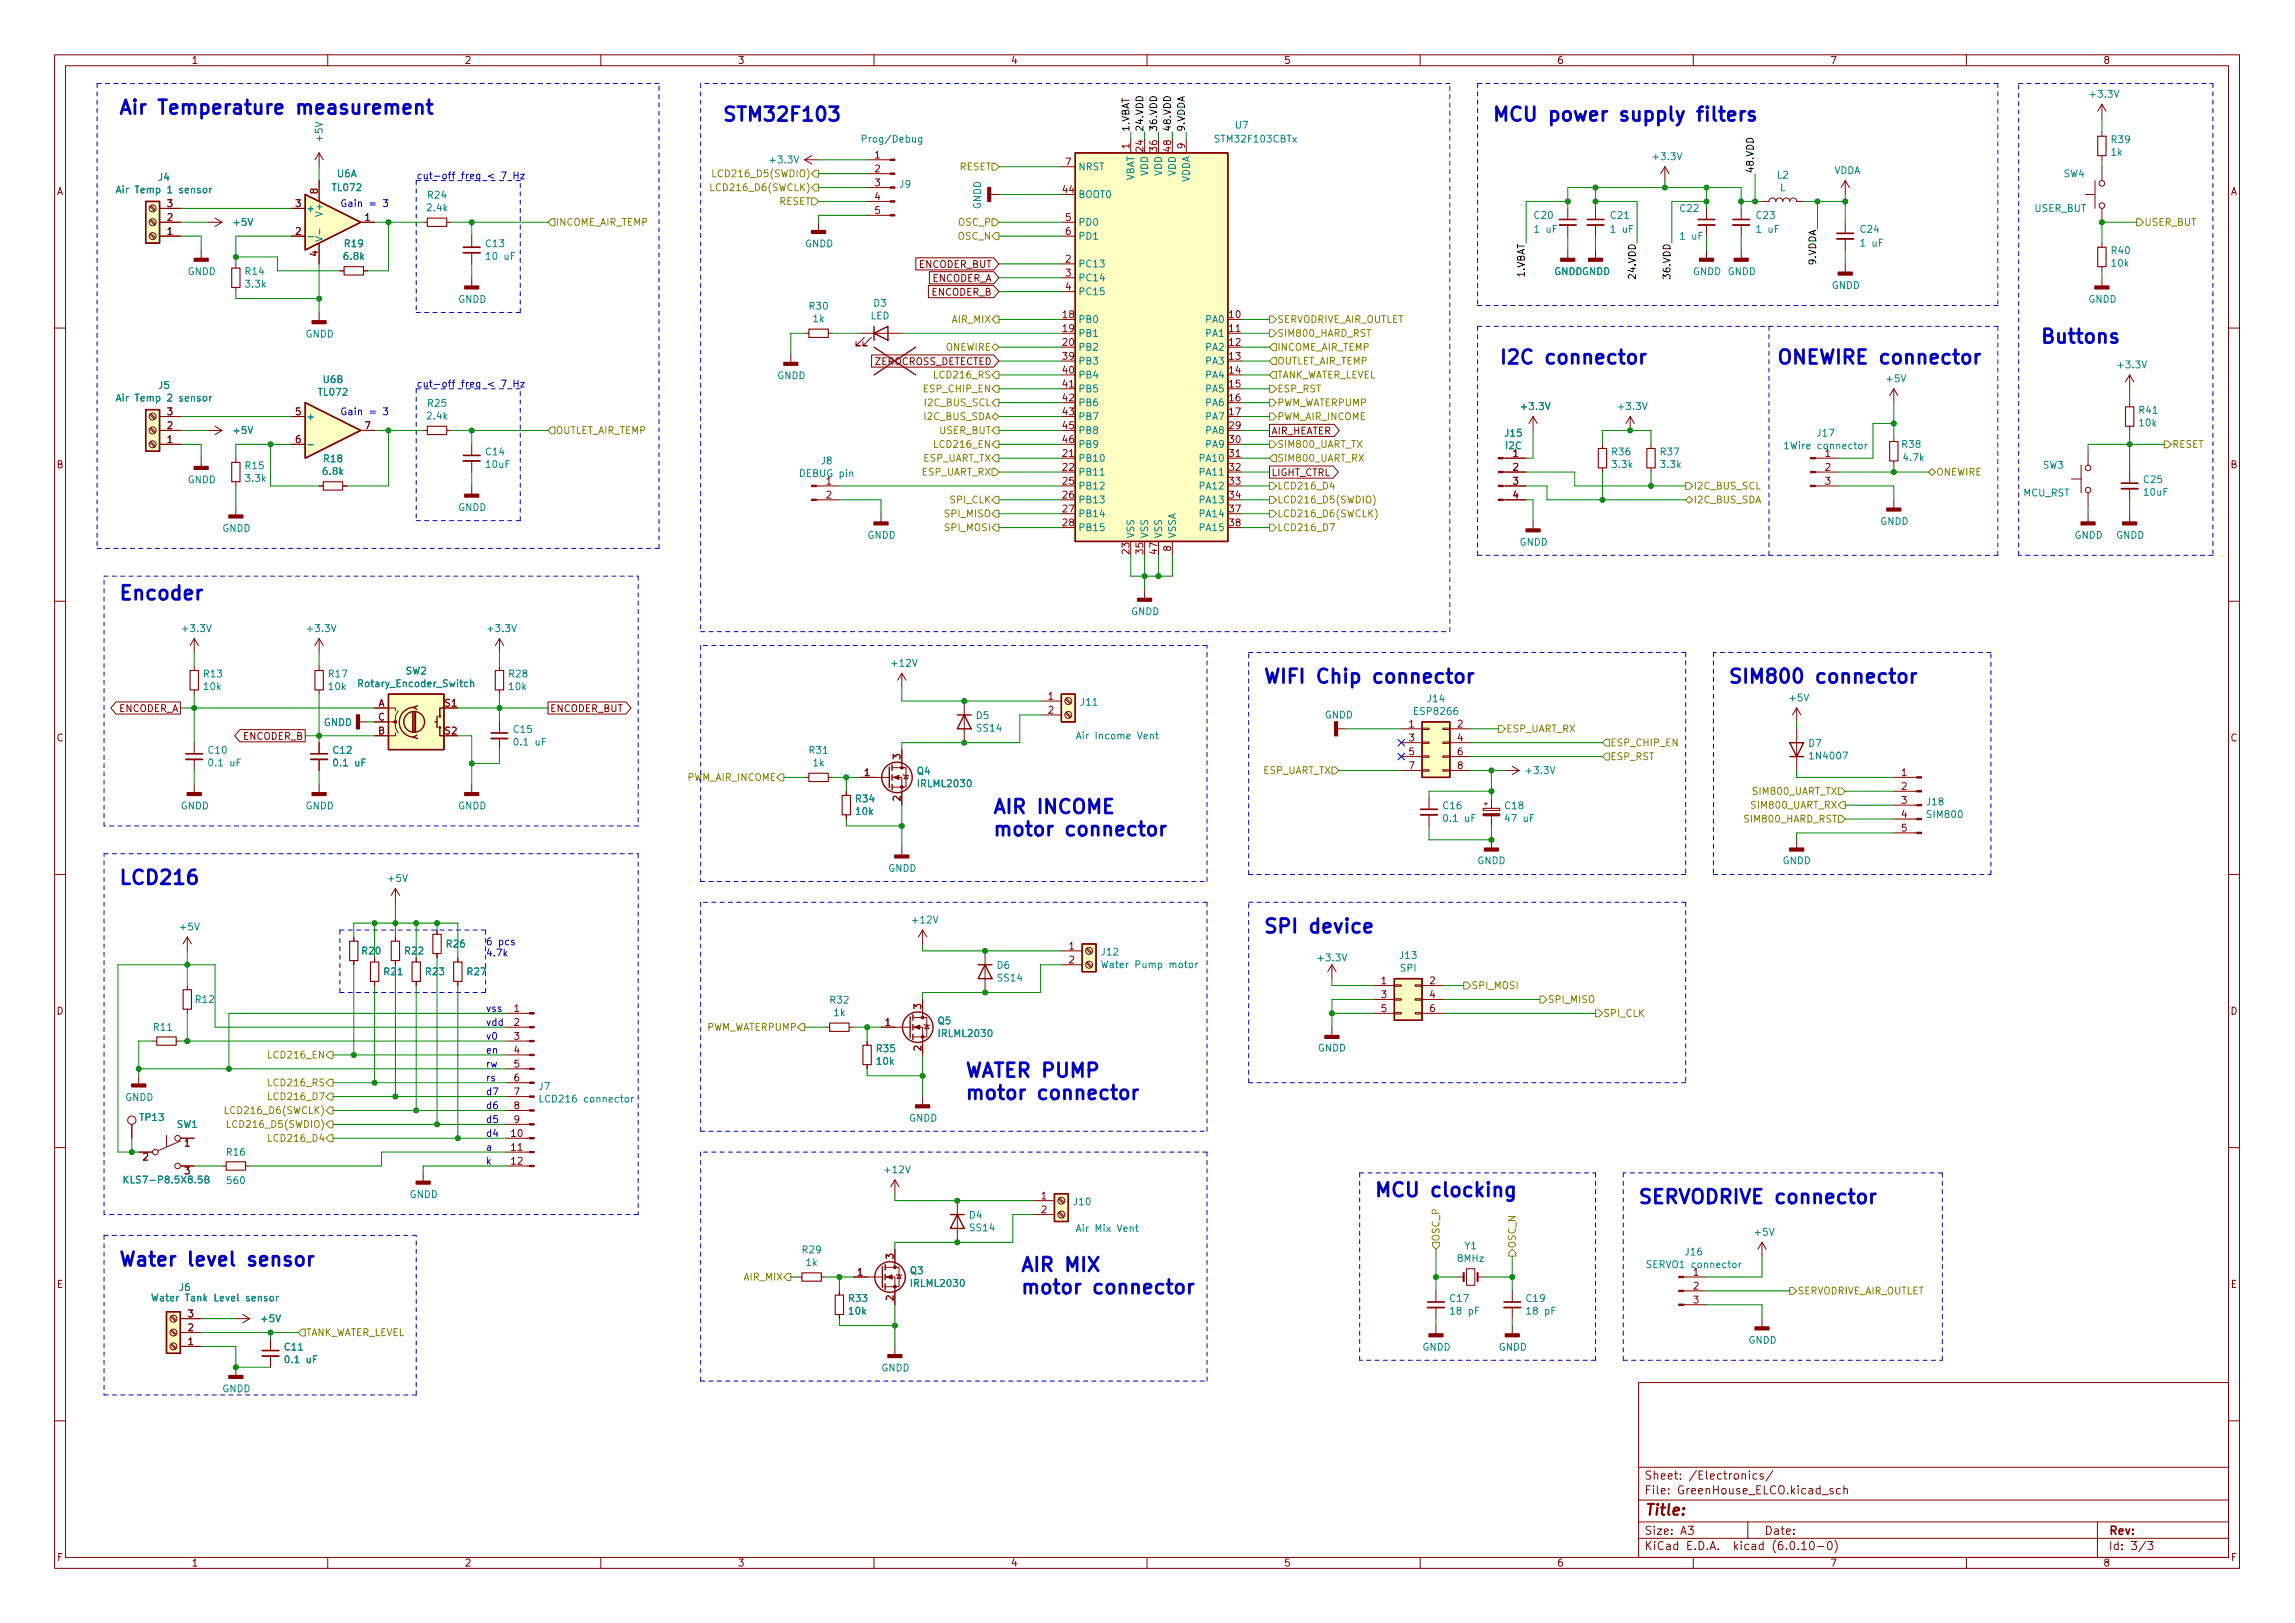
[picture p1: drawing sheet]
<svg xmlns="http://www.w3.org/2000/svg" width="420mm" height="297mm" viewBox="0 0 420 297" stroke-linecap="round" stroke-linejoin="round" font-family="sans-serif">
<defs><g id="words">
<g font-size="3.6" fill="#0000c2">
<text x="21.6" y="109.8">Encoder</text>
<text x="21.6" y="161.9">LCD216</text>
</g>
<g font-size="3.5" fill="#0000c2">
<text x="21.6" y="20.9">Air Temperature measurement</text>
<text x="132.1" y="22.2">STM32F103</text>
<text x="273" y="22.2">MCU power supply filters</text>
<text x="373.4" y="62.8">Buttons</text>
<text x="274.3" y="66.6">I2C connector</text>
<text x="325.1" y="66.6">ONEWIRE connector</text>
<text x="231.1" y="125.1">WIFI Chip connector</text>
<text x="316.2" y="125.1">SIM800 connector</text>
<text x="181.6" y="148.9">AIR INCOME</text>
<text x="181.6" y="153">motor connector</text>
<text x="231.1" y="170.8">SPI device</text>
<text x="176.5" y="197.2">WATER PUMP</text>
<text x="176.5" y="201.3">motor connector</text>
<text x="251.5" y="219">MCU clocking</text>
<text x="299.7" y="220.3">SERVODRIVE connector</text>
<text x="21.6" y="231.7">Water level sensor</text>
<text x="186.7" y="232.7">AIR MIX</text>
<text x="186.7" y="236.8">motor connector</text>
</g>
<text font-size="2.8" fill="#840000" x="301" y="277.3">Title:</text>
<g font-size="2.1" fill="#840000">
<text x="301" y="273.5">File: GreenHouse_ELCO.kicad_sch</text>
<text x="301" y="270.8">Sheet: /Electronics/</text>
<text x="301" y="280.9">Size: A3</text>
<text x="323" y="280.9">Date:</text>
<text x="386" y="280.9">Rev:</text>
<text x="301" y="283.7">KiCad E.D.A. kicad (6.0.10-0)</text>
<text x="386" y="283.7">Id: 3/3</text>
</g>
<g font-size="1.8" fill="#840000">
<text x="35" y="11.7">1</text>
<text x="85" y="11.7">2</text>
<text x="135" y="11.7">3</text>
<text x="185" y="11.7">4</text>
<text x="235" y="11.7">5</text>
<text x="285" y="11.7">6</text>
<text x="335" y="11.7">7</text>
<text x="385" y="11.7">8</text>
<text x="160.2" y="29">1</text>
<text x="206.8" y="27.2" transform="rotate(-90 206.8 27.2)">1</text>
<text x="209.3" y="27.7" transform="rotate(-90 209.3 27.7)">24</text>
<text x="211.8" y="27.7" transform="rotate(-90 211.8 27.7)">36</text>
<text x="214.4" y="27.7" transform="rotate(-90 214.4 27.7)">48</text>
<text x="216.9" y="27.2" transform="rotate(-90 216.9 27.2)">9</text>
<text x="10.3" y="35.7">A</text>
<text x="58.2" y="35.5" transform="rotate(-90 58.2 35.5)">8</text>
<text x="160.2" y="31.5">2</text>
<text x="160.2" y="34.1">3</text>
<text x="194.6" y="35.3">44</text>
<text x="195.1" y="30.3">7</text>
<text x="408.3" y="35.7">A</text>
<text x="30.6" y="40.4">2</text>
<text x="30.6" y="37.9">3</text>
<text x="54.1" y="37.9">3</text>
<text x="66.8" y="40.4">1</text>
<text x="160.2" y="36.6">4</text>
<text x="160.2" y="39.2">5</text>
<text x="195.1" y="40.4">5</text>
<text x="30.6" y="43">1</text>
<text x="54.1" y="43">2</text>
<text x="58.2" y="46.9" transform="rotate(-90 58.2 46.9)">4</text>
<text x="195.1" y="43">6</text>
<text x="168.1" y="49">ENCODER_BUT</text>
<text x="170.5" y="51.6">ENCODER_A</text>
<text x="195.1" y="48">2</text>
<text x="195.1" y="50.6">3</text>
<text x="195.1" y="53.1">4</text>
<text x="170.5" y="54.1">ENCODER_B</text>
<text x="194.6" y="58.2">18</text>
<text x="225.1" y="58.2">10</text>
<text x="194.6" y="60.7">19</text>
<text x="194.6" y="63.3">20</text>
<text x="194.6" y="65.8">39</text>
<text x="225.1" y="60.7">11</text>
<text x="225.1" y="63.3">12</text>
<text x="225.1" y="65.8">13</text>
<text x="159.9" y="66.8">ZEROCROSS_DETECTED</text>
<text x="194.6" y="68.4">40</text>
<text x="194.6" y="70.9">41</text>
<text x="225.1" y="68.4">14</text>
<text x="225.1" y="70.9">15</text>
<text x="30.6" y="76">3</text>
<text x="54.1" y="76">5</text>
<text x="194.6" y="73.4">42</text>
<text x="194.6" y="76">43</text>
<text x="225.1" y="73.4">16</text>
<text x="225.1" y="76">17</text>
<text x="30.6" y="81.1">1</text>
<text x="30.6" y="78.5">2</text>
<text x="54.1" y="81.1">6</text>
<text x="66.8" y="78.5">7</text>
<text x="194.6" y="83.6">21</text>
<text x="194.6" y="78.5">45</text>
<text x="194.6" y="81.1">46</text>
<text x="225.1" y="78.5">29</text>
<text x="225.1" y="81.1">30</text>
<text x="225.1" y="83.6">31</text>
<text x="232.7" y="79.5">AIR_HEATER</text>
<text x="277" y="83.6">1</text>
<text x="334.2" y="83.6">1</text>
<text x="10.3" y="85.7">B</text>
<text x="151.3" y="88.7">1</text>
<text x="194.6" y="86.1">22</text>
<text x="194.6" y="88.7">25</text>
<text x="225.1" y="86.1">32</text>
<text x="225.1" y="88.7">33</text>
<text x="232.7" y="87.1">LIGHT_CTRL</text>
<text x="277" y="86.1">2</text>
<text x="277" y="88.7">3</text>
<text x="334.2" y="86.1">2</text>
<text x="334.2" y="88.7">3</text>
<text x="408.3" y="85.7">B</text>
<text x="151.3" y="91.2">2</text>
<text x="194.6" y="91.2">26</text>
<text x="194.6" y="93.8">27</text>
<text x="225.1" y="91.2">34</text>
<text x="225.1" y="93.8">37</text>
<text x="277" y="91.2">4</text>
<text x="194.6" y="96.3">28</text>
<text x="206.8" y="101.4" transform="rotate(-90 206.8 101.4)">23</text>
<text x="209.3" y="101.4" transform="rotate(-90 209.3 101.4)">35</text>
<text x="211.8" y="101.4" transform="rotate(-90 211.8 101.4)">47</text>
<text x="214.4" y="100.9" transform="rotate(-90 214.4 100.9)">8</text>
<text x="225.1" y="96.3">38</text>
<text x="21.6" y="130.3">ENCODER_A</text>
<text x="69.2" y="129.3">A</text>
<text x="69.2" y="131.9">C</text>
<text x="81.5" y="129.3">S1</text>
<text x="100.6" y="130.3">ENCODER_BUT</text>
<text x="191.9" y="128.1">1</text>
<text x="191.9" y="130.6">2</text>
<text x="10.3" y="135.7">C</text>
<text x="44.5" y="135.4">ENCODER_B</text>
<text x="69.2" y="134.4">B</text>
<text x="81.5" y="134.4">S2</text>
<text x="258" y="133.1">1</text>
<text x="258" y="135.7">3</text>
<text x="266.8" y="133.1">2</text>
<text x="266.8" y="135.7">4</text>
<text x="408.3" y="135.7">C</text>
<text x="158.3" y="142">1</text>
<text x="164.8" y="139" transform="rotate(-90 164.8 139)">3</text>
<text x="258" y="138.2">5</text>
<text x="258" y="140.8">7</text>
<text x="266.8" y="138.2">6</text>
<text x="266.8" y="140.8">8</text>
<text x="348.1" y="142">1</text>
<text x="164.8" y="146.6" transform="rotate(-90 164.8 146.6)">2</text>
<text x="348.1" y="144.6">2</text>
<text x="348.1" y="147.1">3</text>
<text x="348.1" y="149.6">4</text>
<text x="348.1" y="152.2">5</text>
<text x="195.7" y="173.8">1</text>
<text x="195.7" y="176.3">2</text>
<text x="10.3" y="185.7">D</text>
<text x="94.1" y="185.2">1</text>
<text x="168.7" y="184.7" transform="rotate(-90 168.7 184.7)">3</text>
<text x="252.9" y="180.1">1</text>
<text x="252.9" y="182.7">3</text>
<text x="252.9" y="185.2">5</text>
<text x="261.8" y="180.1">2</text>
<text x="261.8" y="182.7">4</text>
<text x="261.8" y="185.2">6</text>
<text x="408.3" y="185.7">D</text>
<text x="94.1" y="187.7">2</text>
<text x="94.1" y="190.3">3</text>
<text x="162.1" y="187.7">1</text>
<text x="94.1" y="192.8">4</text>
<text x="94.1" y="195.4">5</text>
<text x="94.1" y="197.9">6</text>
<text x="168.7" y="192.3" transform="rotate(-90 168.7 192.3)">2</text>
<text x="94.1" y="200.4">7</text>
<text x="94.1" y="203">8</text>
<text x="33.8" y="209.8">1</text>
<text x="93.6" y="208.1">10</text>
<text x="94.1" y="205.5">9</text>
<text x="26.2" y="212.4">2</text>
<text x="33.8" y="214.9">3</text>
<text x="93.6" y="210.6">11</text>
<text x="93.6" y="213.1">12</text>
<text x="190.6" y="219.5">1</text>
<text x="190.6" y="222">2</text>
<text x="157" y="233.5">1</text>
<text x="163.6" y="230.4" transform="rotate(-90 163.6 230.4)">3</text>
<text x="310" y="233.5">1</text>
<text x="10.4" y="235.7">E</text>
<text x="163.6" y="238" transform="rotate(-90 163.6 238)">2</text>
<text x="310" y="236">2</text>
<text x="310" y="238.5">3</text>
<text x="408.4" y="235.7">E</text>
<text x="34.4" y="243.6">2</text>
<text x="34.4" y="241.1">3</text>
<text x="34.4" y="246.2">1</text>
<text x="10.4" y="285.7">F</text>
<text x="35" y="286.7">1</text>
<text x="85" y="286.7">2</text>
<text x="135" y="286.7">3</text>
<text x="185" y="286.7">4</text>
<text x="235" y="286.7">5</text>
<text x="285" y="286.7">6</text>
<text x="335" y="286.7">7</text>
<text x="385" y="286.7">8</text>
<text x="408.4" y="285.7">F</text>
</g>
<g font-size="1.8" fill="#008484">
<text x="382.9" y="17.9">+3.3V</text>
<text x="226.2" y="23.5">U7</text>
<text x="59.1" y="25.8" transform="rotate(-90 59.1 25.8)">+5V</text>
<text x="141.2" y="29.9">+3.3V</text>
<text x="158.3" y="26.1">Prog/Debug</text>
<text x="222.7" y="26.1">STM32F103CBTx</text>
<text x="302.8" y="29.3">+3.3V</text>
<text x="386.5" y="28.5">1k</text>
<text x="386.6" y="26.2">R39</text>
<text x="22.3" y="35.4">Air Temp 1 sensor</text>
<text x="29" y="33.1">J4</text>
<text x="60.9" y="35">TL072</text>
<text x="61.7" y="32.4">U6A</text>
<text x="164.7" y="34.4">J9</text>
<text x="197.4" y="31.2">NRST</text>
<text x="207.6" y="33.3" transform="rotate(-90 207.6 33.3)">VBAT</text>
<text x="210.2" y="32.2" transform="rotate(-90 210.2 32.2)">VDD</text>
<text x="212.7" y="32.2" transform="rotate(-90 212.7 32.2)">VDD</text>
<text x="215.3" y="32.2" transform="rotate(-90 215.3 32.2)">VDD</text>
<text x="217.8" y="33.5" transform="rotate(-90 217.8 33.5)">VDDA</text>
<text x="325.4" y="32.7">L2</text>
<text x="325.8" y="35">L</text>
<text x="335.7" y="31.8">VDDA</text>
<text x="377.8" y="32.4">SW4</text>
<text x="42.9" y="41.3">+5V</text>
<text x="56" y="38.8">+</text>
<text x="59.1" y="39.2" transform="rotate(-90 59.1 39.2)">V+</text>
<text x="78.3" y="38.6">2.4k</text>
<text x="78.4" y="36.3">R24</text>
<text x="179.6" y="38.3" transform="rotate(-90 179.6 38.3)">GNDD</text>
<text x="197.4" y="36.2">BOOT0</text>
<text x="197.4" y="41.3">PD0</text>
<text x="281" y="40">C20</text>
<text x="294.9" y="40">C21</text>
<text x="307.6" y="38.8">C22</text>
<text x="321.6" y="40">C23</text>
<text x="372.4" y="38.8">USER_BUT</text>
<text x="59.1" y="44.4" transform="rotate(-90 59.1 44.4)">V-</text>
<text x="63" y="47.5">6.8k</text>
<text x="63.1" y="45.2">R19</text>
<text x="89" y="45.2">C13</text>
<text x="89.3" y="47.5">10 uF</text>
<text x="147.4" y="45.2">GNDD</text>
<text x="197.4" y="43.9">PD1</text>
<text x="281.1" y="42.6">1 uF</text>
<text x="295.1" y="42.6">1 uF</text>
<text x="307.8" y="43.9">1 uF</text>
<text x="321.8" y="42.6">1 uF</text>
<text x="340.7" y="42.6">C24</text>
<text x="340.8" y="45.1">1 uF</text>
<text x="386.6" y="46.5">R40</text>
<text x="34.3" y="50.3">GNDD</text>
<text x="45" y="50.3">R14</text>
<text x="45.1" y="52.6">3.3k</text>
<text x="197.4" y="48.9">PC13</text>
<text x="197.4" y="51.5">PC14</text>
<text x="284.5" y="50.3">GNDDGNDD</text>
<text x="309.9" y="50.3">GNDD GNDD</text>
<text x="335.3" y="52.9">GNDD</text>
<text x="386.6" y="48.8">10k</text>
<text x="83.9" y="55.4">GNDD</text>
<text x="148.2" y="56.7">R30</text>
<text x="148.9" y="59">1k</text>
<text x="159.3" y="58.4">LED</text>
<text x="160" y="56.1">D3</text>
<text x="197.4" y="59.1">PB0</text>
<text x="197.4" y="54">PC15</text>
<text x="220.8" y="59.1">PA0</text>
<text x="382.3" y="55.4">GNDD</text>
<text x="55.9" y="61.8">GNDD</text>
<text x="197.4" y="61.6">PB1</text>
<text x="197.4" y="64.2">PB2</text>
<text x="220.8" y="61.6">PA1</text>
<text x="220.8" y="64.2">PA2</text>
<text x="29" y="71.2">J5</text>
<text x="59.2" y="70.1">U6B</text>
<text x="142.3" y="69.4">GNDD</text>
<text x="197.4" y="66.7">PB3</text>
<text x="197.4" y="69.3">PB4</text>
<text x="197.4" y="71.8">PB5</text>
<text x="220.8" y="66.7">PA3</text>
<text x="220.8" y="69.3">PA4</text>
<text x="220.8" y="71.8">PA5</text>
<text x="345.5" y="69.9">+5V</text>
<text x="387.9" y="67.4">+3.3V</text>
<text x="22.3" y="73.5">Air Temp 2 sensor</text>
<text x="56" y="76.9">+</text>
<text x="58.4" y="72.4">TL072</text>
<text x="78.3" y="76.7">2.4k</text>
<text x="78.4" y="74.4">R25</text>
<text x="197.4" y="74.3">PB6</text>
<text x="197.4" y="76.9">PB7</text>
<text x="220.8" y="74.3">PA6</text>
<text x="220.8" y="76.9">PA7</text>
<text x="278.7" y="75">+3.3V</text>
<text x="296.5" y="75">+3.3V</text>
<text x="391.7" y="75.7">R41</text>
<text x="42.9" y="79.4">+5V</text>
<text x="89" y="83.3">C14</text>
<text x="197.4" y="79.4">PB8</text>
<text x="197.4" y="82">PB9</text>
<text x="220.8" y="79.4">PA8</text>
<text x="220.8" y="82">PA9</text>
<text x="275.6" y="79.9">J15</text>
<text x="275.7" y="82.2">I2C</text>
<text x="295.2" y="83.3">R36</text>
<text x="304.1" y="83.3">R37</text>
<text x="327.3" y="82.2">1Wire connector</text>
<text x="332.7" y="79.9">J17</text>
<text x="348.3" y="82">R38</text>
<text x="391.7" y="78">10k</text>
<text x="34.3" y="88.4">GNDD</text>
<text x="45" y="85.9">R15</text>
<text x="45.1" y="88.2">3.3k</text>
<text x="59.2" y="86.9">6.8k</text>
<text x="59.3" y="84.6">R18</text>
<text x="89" y="85.6">10uF</text>
<text x="146.6" y="87.3">DEBUG pin</text>
<text x="150.3" y="85">J8</text>
<text x="197.4" y="84.5">PB10</text>
<text x="197.4" y="87">PB11</text>
<text x="197.4" y="89.6">PB12</text>
<text x="219.9" y="84.5">PA10</text>
<text x="219.9" y="87">PA11</text>
<text x="219.9" y="89.6">PA12</text>
<text x="295.3" y="85.6">3.3k</text>
<text x="304.1" y="85.6">3.3k</text>
<text x="348.6" y="84.4">4.7k</text>
<text x="374" y="85.8">SW3</text>
<text x="392.5" y="88.4">C25</text>
<text x="83.9" y="93.5">GNDD</text>
<text x="197.4" y="92.1">PB13</text>
<text x="197.4" y="94.7">PB14</text>
<text x="219.9" y="92.1">PA13</text>
<text x="219.9" y="94.7">PA14</text>
<text x="370.4" y="90.8">MCU_RST</text>
<text x="392.6" y="90.7">10uF</text>
<text x="40.7" y="97.3">GNDD</text>
<text x="158.8" y="98.6">GNDD</text>
<text x="197.4" y="97.2">PB15</text>
<text x="207.6" y="98.6" transform="rotate(-90 207.6 98.6)">VSS</text>
<text x="210.2" y="98.6" transform="rotate(-90 210.2 98.6)">VSS</text>
<text x="212.7" y="98.6" transform="rotate(-90 212.7 98.6)">VSS</text>
<text x="215.3" y="98.6" transform="rotate(-90 215.3 98.6)">VSSA</text>
<text x="219.9" y="97.2">PA15</text>
<text x="278.2" y="99.9">GNDD</text>
<text x="344.2" y="96">GNDD</text>
<text x="379.8" y="98.6">GNDD</text>
<text x="387.4" y="98.6">GNDD</text>
<text x="207" y="112.6">GNDD</text>
<text x="33.6" y="115.7">+3.3V</text>
<text x="56.5" y="115.7">+3.3V</text>
<text x="89.5" y="115.7">+3.3V</text>
<text x="37.4" y="124">R13</text>
<text x="60.2" y="124">R17</text>
<text x="66" y="125.7">Rotary_Encoder_Switch</text>
<text x="74.3" y="123.4">SW2</text>
<text x="93.2" y="124">R28</text>
<text x="163.4" y="122">+12V</text>
<text x="37.4" y="126.3">10k</text>
<text x="60.2" y="126.3">10k</text>
<text x="93.3" y="126.3">10k</text>
<text x="178.8" y="131.6">D5</text>
<text x="197.9" y="129.1">J11</text>
<text x="242.5" y="131.5">GNDD</text>
<text x="259.2" y="130.8">ESP8266</text>
<text x="261.4" y="128.5">J14</text>
<text x="327.7" y="128.4">+5V</text>
<text x="38.2" y="137.9">C10</text>
<text x="59.3" y="132.9">GNDD</text>
<text x="61.1" y="137.9">C12</text>
<text x="94.1" y="134.1">C15</text>
<text x="94.4" y="136.4">0.1 uF</text>
<text x="148.2" y="137.9">R31</text>
<text x="178.9" y="133.9">SS14</text>
<text x="197.8" y="135.3">Air Income Vent</text>
<text x="331.1" y="136.7">D7</text>
<text x="38.5" y="140.2">0.1 uF</text>
<text x="61.4" y="140.2">0.1 uF</text>
<text x="148.9" y="140.2">1k</text>
<text x="167.9" y="141.7">Q4</text>
<text x="279.6" y="141.6">+3.3V</text>
<text x="331.6" y="139">1N4007</text>
<text x="33.1" y="148.1">GNDD</text>
<text x="55.9" y="148.1">GNDD</text>
<text x="83.9" y="148.1">GNDD</text>
<text x="156.7" y="146.8">R34</text>
<text x="156.8" y="149.1">10k</text>
<text x="168.3" y="144.1">IRLML2030</text>
<text x="264.3" y="148.1">C16</text>
<text x="275.6" y="148.1">C18</text>
<text x="352.8" y="147.4">J18</text>
<text x="353" y="149.7">SIM800</text>
<text x="264.6" y="150.4">0.1 uF</text>
<text x="275.9" y="150.4">47 uF</text>
<text x="71.2" y="161.4">+5V</text>
<text x="162.6" y="159.5">GNDD</text>
<text x="270.4" y="158.2">GNDD</text>
<text x="326.3" y="158.2">GNDD</text>
<text x="33.1" y="170.3">+5V</text>
<text x="81.8" y="173.4">R26</text>
<text x="167.2" y="169">+12V</text>
<text x="66.3" y="174.7">R20</text>
<text x="70.4" y="178.5">R21</text>
<text x="74.2" y="174.7">R22</text>
<text x="78" y="178.5">R23</text>
<text x="85.6" y="178.5">R27</text>
<text x="182.6" y="177.3">D6</text>
<text x="182.7" y="179.6">SS14</text>
<text x="201.7" y="174.9">J12</text>
<text x="202.5" y="177.2">Water Pump motor</text>
<text x="241.5" y="175.9">+3.3V</text>
<text x="256.3" y="175.5">J13</text>
<text x="256.4" y="177.8">SPI</text>
<text x="35.9" y="183.6">R12</text>
<text x="152" y="183.7">R32</text>
<text x="152.7" y="186">1k</text>
<text x="28.2" y="188.6">R11</text>
<text x="171.7" y="187.5">Q5</text>
<text x="172.1" y="189.8">IRLML2030</text>
<text x="160.6" y="192.5">R35</text>
<text x="160.6" y="194.9">10k</text>
<text x="241.2" y="192.4">GNDD</text>
<text x="22.9" y="201.5">GNDD</text>
<text x="98.7" y="199.5">J7</text>
<text x="99.5" y="201.8">LCD216 connector</text>
<text x="25.7" y="205.1">TP13</text>
<text x="32.4" y="206.4">SW1</text>
<text x="166.4" y="205.3">GNDD</text>
<text x="41.6" y="211.5">R16</text>
<text x="162.1" y="214.7">+12V</text>
<text x="23.6" y="216.6">KLS7-P8.5X8.5B</text>
<text x="41.7" y="216.7">560</text>
<text x="75" y="219.2">GNDD</text>
<text x="196.6" y="220.6">J10</text>
<text x="177.5" y="223">D4</text>
<text x="177.6" y="225.3">SS14</text>
<text x="197.6" y="225.5">Air Mix Vent</text>
<text x="321.4" y="226.1">+5V</text>
<text x="147" y="229.4">R29</text>
<text x="147.6" y="231.7">1k</text>
<text x="166.6" y="233.2">Q3</text>
<text x="266.9" y="230.9">8MHz</text>
<text x="268.2" y="228.6">Y1</text>
<text x="302" y="232.1">SERVO1 connector</text>
<text x="308.6" y="229.8">J16</text>
<text x="28.9" y="238.2">Water Tank Level sensor</text>
<text x="32.8" y="236.3">J6</text>
<text x="155.5" y="238.3">R33</text>
<text x="167" y="235.5">IRLML2030</text>
<text x="265.5" y="238.3">C17</text>
<text x="279.5" y="238.3">C19</text>
<text x="47.9" y="242">+5V</text>
<text x="155.5" y="240.6">10k</text>
<text x="265.8" y="240.6">18 pF</text>
<text x="279.8" y="240.6">18 pF</text>
<text x="320.1" y="245.9">GNDD</text>
<text x="52.2" y="247.2">C11</text>
<text x="52.5" y="249.5">0.1 uF</text>
<text x="161.3" y="251">GNDD</text>
<text x="260.4" y="247.2">GNDD</text>
<text x="274.4" y="247.2">GNDD</text>
<text x="40.7" y="254.8">GNDD</text>
</g>
<g font-size="1.8">
<text x="206.7" y="24.2" transform="rotate(-90 206.7 24.2)">1.VBAT</text>
<text x="209.3" y="24.2" transform="rotate(-90 209.3 24.2)">24.VDD</text>
<text x="211.8" y="24.2" transform="rotate(-90 211.8 24.2)">36.VDD</text>
<text x="214.4" y="24.2" transform="rotate(-90 214.4 24.2)">48.VDD</text>
<text x="216.9" y="24.2" transform="rotate(-90 216.9 24.2)">9.VDDA</text>
<text x="321" y="31.8" transform="rotate(-90 321 31.8)">48.VDD</text>
<text x="279.1" y="50.8" transform="rotate(-90 279.1 50.8)">1.VBAT</text>
<text x="299.5" y="50.7" transform="rotate(-90 299.5 50.7)">24.VDD</text>
<text x="305.8" y="50.7" transform="rotate(-90 305.8 50.7)">36.VDD</text>
<text x="332.5" y="48.4" transform="rotate(-90 332.5 48.4)">9.VDDA</text>
</g>
<g font-size="1.8" fill="#0000c2">
<text x="76.2" y="32.8">cut-off freq &lt; 7 Hz</text>
<text x="62.2" y="37.9">Gain = 3</text>
<text x="76.2" y="70.9">cut-off freq &lt; 7 Hz</text>
<text x="62.2" y="76">Gain = 3</text>
<text x="88.9" y="173">6 pcs</text>
<text x="88.9" y="175">4.7k</text>
<text x="88.9" y="185.2">vss</text>
<text x="88.9" y="190.3">v0</text>
<text x="88.9" y="187.7">vdd</text>
<text x="88.9" y="197.9">rs</text>
<text x="88.9" y="195.4">rw</text>
<text x="88.9" y="192.8">en</text>
<text x="88.9" y="203">d6</text>
<text x="88.9" y="200.4">d7</text>
<text x="88.9" y="205.5">d5</text>
<text x="88.9" y="208.1">d4</text>
<text x="88.9" y="213.1">k</text>
<text x="88.9" y="210.6">a</text>
</g>
<g font-size="1.8" fill="#848400">
<text x="131" y="35">LCD216_D6(SWCLK)</text>
<text x="131.5" y="32.4">LCD216_D5(SWDIO)</text>
<text x="175.6" y="31.2">RESET</text>
<text x="101.7" y="41.3">INCOME_AIR_TEMP</text>
<text x="142.6" y="37.5">RESET</text>
<text x="175.5" y="41.3">OSC_P</text>
<text x="392.5" y="41.3">USER_BUT</text>
<text x="175.4" y="43.9">OSC_N</text>
<text x="174.3" y="59.1">AIR_MIX</text>
<text x="233.8" y="59.1">SERVODRIVE_AIR_OUTLET</text>
<text x="173.1" y="64.2">ONEWIRE</text>
<text x="233.8" y="64.2">INCOME_AIR_TEMP</text>
<text x="233.8" y="61.6">SIM800_HARD_RST</text>
<text x="169.3" y="71.8">ESP_CHIP_EN</text>
<text x="171.5" y="69.3">LCD216_RS</text>
<text x="233.8" y="71.8">ESP_RST</text>
<text x="233.8" y="66.7">OUTLET_AIR_TEMP</text>
<text x="233.8" y="69.3">TANK_WATER_LEVEL</text>
<text x="169.3" y="76.9">I2C_BUS_SDA</text>
<text x="169.5" y="74.3">I2C_BUS_SCL</text>
<text x="233.8" y="76.9">PWM_AIR_INCOME</text>
<text x="233.8" y="74.3">PWM_WATERPUMP</text>
<text x="101.7" y="79.4">OUTLET_AIR_TEMP</text>
<text x="171.5" y="82">LCD216_EN</text>
<text x="172" y="79.4">USER_BUT</text>
<text x="233.8" y="82">SIM800_UART_TX</text>
<text x="397.6" y="82">RESET</text>
<text x="168.6" y="87">ESP_UART_RX</text>
<text x="168.8" y="84.5">ESP_UART_TX</text>
<text x="233.8" y="84.5">SIM800_UART_RX</text>
<text x="233.8" y="89.6">LCD216_D4</text>
<text x="310" y="89.6">I2C_BUS_SCL</text>
<text x="354.4" y="87">ONEWIRE</text>
<text x="173.2" y="94.7">SPI_MISO</text>
<text x="174" y="92.1">SPI_CLK</text>
<text x="233.8" y="92.1">LCD216_D5(SWDIO)</text>
<text x="233.8" y="94.7">LCD216_D6(SWCLK)</text>
<text x="310" y="92.1">I2C_BUS_SDA</text>
<text x="173.2" y="97.2">SPI_MOSI</text>
<text x="233.8" y="97.2">LCD216_D7</text>
<text x="275.7" y="134">ESP_UART_RX</text>
<text x="294.7" y="136.6">ESP_CHIP_EN</text>
<text x="125.7" y="142.9">PWM_AIR_INCOME</text>
<text x="231.1" y="141.6">ESP_UART_TX</text>
<text x="294.7" y="139.1">ESP_RST</text>
<text x="321" y="148">SIM800_UART_RX</text>
<text x="321.2" y="145.5">SIM800_UART_TX</text>
<text x="319.7" y="150.5">SIM800_HARD_RST</text>
<text x="269.3" y="181">SPI_MOSI</text>
<text x="283.3" y="183.6">SPI_MISO</text>
<text x="129" y="188.6">PWM_WATERPUMP</text>
<text x="293.5" y="186.1">SPI_CLK</text>
<text x="49.6" y="193.7">LCD216_EN</text>
<text x="42.1" y="203.9">LCD216_D6(SWCLK)</text>
<text x="49.6" y="198.8">LCD216_RS</text>
<text x="49.8" y="201.3">LCD216_D7</text>
<text x="42.6" y="206.4">LCD216_D5(SWDIO)</text>
<text x="49.8" y="209">LCD216_D4</text>
<text x="263.5" y="227.3" transform="rotate(-90 263.5 227.3)">OSC_P</text>
<text x="277.5" y="228.5" transform="rotate(-90 277.5 228.5)">OSC_N</text>
<text x="136.2" y="234.4">AIR_MIX</text>
<text x="329" y="236.9">SERVODRIVE_AIR_OUTLET</text>
<text x="56" y="244.5">TANK_WATER_LEVEL</text>
</g>
</g></defs>
<g fill="none" stroke="#840000" stroke-width=".18">
<path d="M10 10h400v277h-400zM12 12h396v273h-396zM60 10v2M110 10v2M160 10v2M210 10v2M260 10v2M310 10v2M360 10v2M384.8 19.1v2.5M384.8 19.1l-.8 1.3M384.8 19.1l.8 1.3"/>
<path d="M27.4 37.8l.9 .8M27.6 37.6l.9 .9M29.2 38.1h3.8M39.4 39.9l1.2 .8M53.3 38.1h2.6M58.4 28l-.7 1.2M58.4 28v2.5M58.4 33.1v3.8M58.4 28l.8 1.2M147.3 29.2h2.6M147.3 29.2l1.3 .8M148.6 28.5l-1.3 .7"/>
<path d="M158.7 39.4h4.3M158.7 36.9h4.3M158.7 34.3h4.3M158.7 31.8h4.3M158.7 29.2h4.3M181.4 35.6h1.5M194.3 30.5h2.5M207 25.4v2.6M217.2 25.4v2.6M287 38.1v2.1M292.1 38.1v2.1M304.8 30.5l-.8 1.3"/>
<path d="M304.8 30.5v2.6M304.8 30.5l.8 1.3M312.4 38.1v2.1M318.8 38.1v2.1M322.6 36.9h1.2a.63 .63 0 0 1 .7-.7 .63 .63 0 0 1 .6 .7 .63 .63 0 0 1 .7-.7 .63 .63 0 0 1 .6 .7 .63 .63 0 0 1 .6-.7 .63 .63 0 0 1 .7 .7 .63 .63 0 0 1 .6-.7 .63 .63 0 0 1 .6 .7h1.3M337.8 33.1v2.5M337.8 33.1l-.7 1.2M337.8 33.1l.8 1.2M381.8 35.6h1.7M383.5 33.1v5M384.8 24.2v.7M384.8 28.5v.7"/>
<path d="M384.8 30.5v2.6M384.8 38.1v2.6M27.4 40.3l.9 .9M27.4 42.9l.9 .8M27.6 40.2l.9 .8M27.6 42.7l.9 .8M29.2 40.7h3.8M29.2 43.2h3.8M36.8 45.8v1.5M38.1 40.7h2.5M40.6 40.7l-1.2 .7M43.2 48.3v.8"/>
<path d="M43.2 52.6v.8M53.3 43.2h2.6M58.4 44.5v3.8M58.4 57.2v1.5M62.2 49.6h.8M66 40.7h2.6M66.5 49.6h.8M77.5 40.7h.7M81.8 40.7h.7M86.4 43.2v2M86.4 46.3v2M86.4 50.8v1.6"/>
<path d="M149.9 40.7v1.5M167.7 47.2h14.2l1 1.1-1 1.1h-14.2zM170 52.3h11.9l1 1.1-1 1.1h-11.9zM170.1 49.7h11.8l1 1.1-1 1.1h-11.8zM194.3 48.3h2.5M194.3 50.8h2.5M194.3 53.4h2.5M194.3 40.7h2.5M194.3 43.2h2.5M287 41.2v2M287 45.8v1.5M292.1 41.2v2"/>
<path d="M292.1 45.8v1.5M312.4 41.2v2M312.4 45.8v1.5M318.8 41.2v2M318.8 45.8v1.5M337.8 40.7v2M337.8 43.7v2.1M337.8 48.3v1.5M384.8 44.5v.7M384.8 48.8v.8M384.8 50.8v1.6M10 60h2"/>
<path d="M27.4 75.9l.9 .8M27.4 78.4l.9 .9M27.6 75.7l.9 .9M27.6 78.3l.9 .8M29.2 78.8h3.8M29.2 76.2h3.8M38.1 78.8h2.5M39.4 78l1.2 .8M40.6 78.8l-1.2 .7M53.3 76.2h2.6M66 78.8h2.6M77.5 78.8h.7"/>
<path d="M81.8 78.8h.7M144.8 64.8v1.5M147.3 61h.8M151.6 61h.8M157.5 61h7.6M158.2 61.8l-1.5 1.5h.8h-.8v-.8M159.5 61.8l-1.5 1.5h.7h-.7v-.8M159.6 65h22.3l1 1.1-1 1.1h-22.3zM194.3 71.2h2.5M224.8 61h2.5M232.4 77.7h11.8l1 1.1-1 1.1h-11.8zM280.7 76.2l-.8 1.3"/>
<path d="M280.7 76.2v2.6M280.7 76.2l.7 1.3M298.4 76.2l-.7 1.3M298.4 76.2v2.6M298.4 76.2l.8 1.3M346.7 71.2v2.5M346.7 71.2l-.8 1.2M346.7 71.2l.8 1.2M389.9 68.6l-.8 1.3M389.9 68.6v2.6M389.9 73.7v.8M389.9 78v.8"/>
<path d="M389.9 68.6l.8 1.3M408 60h2M27.4 81l.9 .8M27.6 80.8l.9 .8M29.2 81.3h3.8M36.8 83.9v1.5M43.2 83.9v.7M43.2 88.2v.7M43.2 92.7v1.6M53.3 81.3h2.6M58.4 88.9h.8M62.7 88.9h.8"/>
<path d="M86.4 81.3v2M86.4 84.4v2M86.4 88.9v1.6M149.5 88.9h4.2M149.5 91.5h4.2M161.3 94v1.5M194.3 83.9h2.5M214.6 99.1v2.5M224.8 83.9h2.5M232.4 85.3h11.7l.9 1.1-.9 1.1h-11.7zM275.2 88.9h4.2M275.2 86.4h4.2"/>
<path d="M275.2 83.9h4.2M275.2 91.5h4.2M280.7 95.3v1.5M293.4 81.3v.8M293.4 85.6v.8M302.3 81.3v.8M302.3 85.6v.8M332.3 88.9h4.2M332.3 86.4h4.2M332.3 83.9h4.2M346.7 80v.8M346.7 84.4v.7"/>
<path d="M346.7 91.5v1.5M379.2 87.7h1.8M381 85.1v5.1M382.3 82.6v2.5M382.3 90.2v2.5M382.3 94v1.5M389.9 86.4v2M389.9 89.4v2.1M389.9 94v1.5M10 110h2M35.6 116.9v2.5M35.6 116.9l-.8 1.2"/>
<path d="M35.6 116.9l.7 1.2M58.4 116.9v2.5M58.4 116.9l-.7 1.2M58.4 116.9l.8 1.2M91.4 116.9v2.5M91.4 116.9l-.7 1.2M91.4 116.9l.8 1.2M209.5 108v1.5M408 110h2M21.2 128.5h11.8v2.2h-11.8l-.9-1.1zM35.6 122v.7M35.6 126.3v.7"/>
<path d="M35.6 135.9v2.1M35.6 139v2M43.9 133.5h12v2.3h-12l-.9-1.1zM58.4 122v.7M58.4 126.3v.7M58.4 135.9v2.1M58.4 139v2M65.8 132.1h1.5M68.6 129.6h3.8v.5M68.6 132.1h3.8v1l.5 1M72.4 134.1v.6h-3.8M72.9 130.1l-.5 1v1h-.5"/>
<path d="M91.4 122v.7M91.4 126.3v.7M91.4 132.1v2M91.4 135.2v2M100.3 128.5h14.3l.9 1.1-.9 1.1h-14.3zM165.1 123.2l-.8 1.3M165.1 123.2v2.6M165.1 137.2v3.3M165.1 123.2l.8 1.3M176.5 128.3v7.6M190.5 128.3h3.8M190.5 130.8h3.8"/>
<path d="M195 130.5l.9 .9M195 128l.9 .8M195.2 130.3l.9 .9M195.2 127.8l.9 .8M244.9 133.4h1.5M256.5 133.4h3.8M256.5 135.9h3.8M256.5 138.5h3.8M260.3 138.3h1.3v.3h-1.3zM260.3 135.8h1.3v.3h-1.3zM260.3 133.3h1.3v.2h-1.3zM264.2 138.3h1.2v.3h-1.2z"/>
<path d="M264.2 135.8h1.2v.3h-1.2zM264.2 133.3h1.2v.2h-1.2zM265.4 133.4h3.8M265.4 135.9h3.8M265.4 138.5h3.8M328.9 129.6v2.5M328.9 133.4v7.6M328.9 129.6l-.7 1.2M328.9 129.6l.8 1.2M35.6 143.5v1.6M58.4 143.5v1.6M86.4 143.5v1.6"/>
<path d="M147.3 142.3h.8M151.6 142.3h.8M154.9 144.8v.8M154.9 149.1v.8M157.5 142.3h5.3M163.3 142.3h1.8v5.1M163.3 140.5h2.6v3.6h-2.6M165.1 155v1.5M165.4 141.8l.1 .1h.7l.2 .1M165.9 141.9l.3 .6h-.7zM256.5 141h3.8M260.3 140.9h1.3v.2h-1.3z"/>
<path d="M261.6 146.1v2M261.6 149.1v2.1M264.2 140.9h1.2v.2h-1.2zM265.4 141h3.8M271.5 147.9h3.1v.4h-3.1zM271.8 147.1h.5M272 146.8v.6M273 146.1v1.8M273 149.3v1.9M273 153.7v1.5M275.6 141h2.5M276.9 140.2l1.2 .8"/>
<path d="M278.1 141l-1.2 .8M328.9 153.7v1.5M346.7 142.3h4.2M346.7 152.4h4.2M346.7 149.9h4.2M346.7 147.4h4.2M346.7 144.8h4.2M10 160h2M34.3 171.5v2.5M34.3 171.5l-.8 1.3M34.3 171.5l.8 1.3M64.8 171.5v.7"/>
<path d="M64.8 175.8v.8M68.6 175.3v.8M68.6 179.6v.8M72.4 162.6v2.5M72.4 171.5v.7M72.4 175.8v.8M72.4 162.6l-.8 1.3M72.4 162.6l.8 1.3M76.2 175.3v.8M76.2 179.6v.8M80 170.2v.8M80 174.5v.8"/>
<path d="M83.8 175.3v.8M83.8 179.6v.8M168.9 170.2v2.6M168.9 170.2l-.8 1.3M168.9 170.2l.8 1.3M180.3 174v7.6M194.3 174h3.8M194.3 176.6h3.8M198.9 176.2l.8 .9M198.9 173.7l.8 .8M199 176.1l.9 .8M199 173.5l.9 .9"/>
<path d="M243.8 176.6l-.7 1.2M243.8 176.6v2.5M243.8 176.6l.8 1.2M408 160h2M25.4 196.9v1.5M27.9 190.5h.8M32.3 190.5h.7M34.3 180.4v.7M34.3 184.7v.8M92.7 188h4.2M92.7 185.5h4.2M92.7 198.2h4.2"/>
<path d="M92.7 195.6h4.2M92.7 193.1h4.2M92.7 190.5h4.2M151.1 188h.8M155.4 188h.8M158.7 190.5v.8M158.7 194.9v.7M161.3 188h5.3M167.1 188h1.8v5.1M167.1 186.2h2.6v3.6h-2.6M168.9 182.9v3.3M169.2 187.5l.1 .1h.8l.1 .1"/>
<path d="M169.7 187.6l.4 .7h-.8zM243.8 188v1.5M251.5 180.4h3.8M251.5 182.9h3.8M251.5 185.5h3.8M255.3 185.3h1.2v.3h-1.2zM255.3 182.8h1.2v.2h-1.2zM255.3 180.2h1.2v.3h-1.2zM259.1 185.3h1.2v.3h-1.2zM259.1 182.8h1.2v.2h-1.2zM259.1 180.2h1.2v.3h-1.2zM260.3 180.4h3.9"/>
<path d="M260.3 182.9h3.9M260.3 185.5h3.9M10 210h2M24.1 205.8v2.5M25.4 210.9h2.5M30.5 207.8v2M33 213.4h2.6M33 208.3h2.6M33 208.8l-4 1.8M40.6 213.4h.8M45 213.4h.7M77.5 214.7v1.5"/>
<path d="M92.7 213.4h4.2M92.7 210.9h4.2M92.7 208.3h4.2M92.7 205.8h4.2M92.7 203.2h4.2M92.7 200.7h4.2M163.8 215.9l-.7 1.3M163.8 215.9v2.6M163.8 215.9l.8 1.3M168.9 200.7v1.5M175.3 219.7v7.7M189.2 219.7h3.8"/>
<path d="M193.8 219.4l.8 .9M194 219.2l.8 .9M408 210h2M146 233.7h.8M150.4 233.7h.7M153.7 236.3v.7M156.2 233.7h5.3M162.1 233.7h1.7v5.1M162.1 231.9h2.5v3.6h-2.5M163.8 228.6v3.3M164.1 233.2l.1 .1h.8l.1 .2M164.6 233.3l.4 .7h-.8z"/>
<path d="M189.2 222.3h3.8M193.8 222l.8 .8M194 221.8l.8 .8M262.9 236.3v2M262.9 239.3v2M266.7 233.7h1.3M268.5 232.2h1.5v3h-1.5zM270.5 233.7h1.3M276.9 236.3v2M276.9 239.3v2M308.2 233.7h4.2M308.2 238.8h4.2"/>
<path d="M308.2 236.3h4.2M322.6 227.4v2.5M322.6 227.4l-.8 1.2M322.6 227.4l.7 1.2M31.2 241l.9 .8M31.2 243.5l.9 .9M31.2 246.1l.9 .8M31.4 240.8l.9 .9M31.4 243.4l.9 .8M31.4 245.9l.9 .8M33 241.3h3.8M33 246.4h3.8"/>
<path d="M33 243.9h3.8M43.2 250.2v1.6M43.2 241.3h2.5M44.4 240.6l1.3 .7M45.7 241.3l-1.3 .8M49.5 245.1v2.1M49.5 248.2v2M153.7 240.6v.7M163.8 246.4v1.5M262.9 242.6v1.5M276.9 242.6v1.5M300 253h108v32h-108z"/>
<path d="M322.6 241.3v1.6M10 260h2M300 278.5h108M300 274.5h108M300 268.5h108M309.1 279.3h.9l-.5 .6 .4 .1v.7l-.2 .1h-.4l-.2-.1M320 278.5v3M320.3 269.2v.2M320.3 269.7v1M321.6 269.8l-.4-.1-.3 .3v.4l.2 .2h.5M322.8 269.8l-.4-.1-.2 .2 .1 .2 .5 .2v.3h-.6M324.6 269.1l-1.3 2"/>
<path d="M333.6 273.6h1.1M335.6 272.5l-.4-.1-.2 .2 .1 .2 .5 .2v.3h-.6M336.9 272.5l-.4-.1-.3 .3v.4l.2 .2h.5M337.6 272.6l.2-.2 .3 .1 .1 .9M337.6 271.9v1.5M384 278.5v6.5M408 260h2M60 285v2M110 285v2M160 285v2M210 285v2M260 285v2"/>
<path d="M300 281.5h108M310 285v2M329.9 282.5l.4-.4v1.5M329.9 283.6h.8M331.5 282.2l.1-.1a.8 .8 0 0 1 .6 .8 .8 .8 0 0 1-.6 .7 1 1 0 0 1-.1-1.4zM332.8 283h1.1M334.8 282.2l.1-.1a.8 .8 0 0 1 .5 .8 .8 .8 0 0 1-.5 .7 1 1 0 0 1-.1-1.4zM335.9 281.9a1.72 1.72 0 0 1 0 2.3M360 285v2M392.9 282l-1.3 2M393.2 282.1h.9l-.5 .6 .5 .1v.7l-.3 .1h-.4l-.2-.1"/>
<circle cx="27.9" cy="38.1" r=".63"/>
<circle cx="384.8" cy="37.6" r=".51"/>
<circle cx="384.8" cy="33.6" r=".51"/>
<circle cx="27.9" cy="43.2" r=".63"/>
<circle cx="27.9" cy="40.7" r=".63"/>
<circle cx="27.9" cy="78.8" r=".63"/>
<circle cx="27.9" cy="76.2" r=".63"/>
<circle cx="27.9" cy="81.3" r=".63"/>
<circle cx="382.3" cy="85.6" r=".51"/>
<circle cx="382.3" cy="89.7" r=".51"/>
<circle cx="195.6" cy="130.8" r=".63"/>
<circle cx="195.6" cy="128.3" r=".63"/>
<circle cx="199.4" cy="176.6" r=".63"/>
<circle cx="199.4" cy="174" r=".63"/>
<circle cx="24.1" cy="205" r=".76"/>
<circle cx="28.4" cy="210.9" r=".51"/>
<circle cx="32.5" cy="213.4" r=".51"/>
<circle cx="32.5" cy="208.3" r=".51"/>
<circle cx="194.3" cy="219.7" r=".63"/>
<circle cx="194.3" cy="222.3" r=".63"/>
<circle cx="31.7" cy="243.9" r=".63"/>
<circle cx="31.7" cy="241.3" r=".63"/>
<circle cx="31.7" cy="246.4" r=".63"/>
</g>
<g fill="#840000" stroke="#840000" stroke-width=".18">
<path d="M271.5 148.9h3.1v.4h-3.1z"/>
<path d="M163 39.3h.8v.2h-.8z"/>
<path d="M163 36.7h.8v.3h-.8z"/>
<path d="M163 34.2h.8v.3h-.8z"/>
<path d="M163 31.7h.8v.2h-.8z"/>
<path d="M163 29.1h.8v.3h-.8z"/>
<path d="M163.6 142.3l1-.4v.8z"/>
<path d="M350.9 152.3h.9v.3h-.9z"/>
<path d="M350.9 149.8h.9v.2h-.9z"/>
<path d="M350.9 147.2h.9v.3h-.9z"/>
<path d="M350.9 144.7h.9v.2h-.9z"/>
<path d="M350.9 142.1h.9v.3h-.9z"/>
<path d="M331.5 88.8h.8v.3h-.8z"/>
<path d="M331.5 86.3h.8v.2h-.8z"/>
<path d="M331.5 83.7h.8v.3h-.8z"/>
<path d="M162.3 233.7l1-.4v.8z"/>
<path d="M167.4 188l1-.4v.8z"/>
<path d="M96.9 213.3h.9v.2h-.9z"/>
<path d="M96.9 210.7h.9v.3h-.9z"/>
<path d="M96.9 208.2h.9v.2h-.9z"/>
<path d="M96.9 205.6h.9v.3h-.9z"/>
<path d="M96.9 203.1h.9v.3h-.9z"/>
<path d="M96.9 200.6h.9v.2h-.9z"/>
<path d="M96.9 198h.9v.3h-.9z"/>
<path d="M96.9 195.5h.9v.2h-.9z"/>
<path d="M96.9 192.9h.9v.3h-.9z"/>
<path d="M96.9 190.4h.9v.3h-.9z"/>
<path d="M96.9 187.9h.9v.2h-.9z"/>
<path d="M96.9 185.3h.9v.3h-.9z"/>
<path d="M307.3 238.7h.9v.2h-.9z"/>
<path d="M307.3 236.1h.9v.3h-.9z"/>
<path d="M307.3 233.6h.9v.2h-.9z"/>
<path d="M148.6 91.3h.9v.3h-.9z"/>
<path d="M148.6 88.8h.9v.3h-.9z"/>
<path d="M274.3 91.3h.9v.3h-.9z"/>
<path d="M274.3 88.8h.9v.3h-.9z"/>
<path d="M274.3 86.3h.9v.2h-.9z"/>
<path d="M274.3 83.7h.9v.3h-.9z"/>
<circle cx="165.1" cy="144.1" r=".25"/>
<circle cx="165.1" cy="140.5" r=".25"/>
<circle cx="163.8" cy="235.5" r=".25"/>
<circle cx="163.8" cy="231.9" r=".25"/>
<circle cx="168.9" cy="189.8" r=".25"/>
<circle cx="168.9" cy="186.2" r=".25"/>
<circle cx="72.4" cy="132.1" r=".25"/>
</g>
<g fill="#840000" stroke="#840000" stroke-width=".25">
<path d="M271.8 155.2h2.5v.5h-2.5z"/>
<path d="M180.8 34.3h.6v2.6h-.6z"/>
<path d="M163.8 156.5h2.6v.5h-2.6z"/>
<path d="M148.6 42.2h2.5v.5h-2.5z"/>
<path d="M327.7 155.2h2.5v.5h-2.5z"/>
<path d="M345.4 93h2.6v.5h-2.6z"/>
<path d="M336.5 49.8h2.6v.5h-2.6z"/>
<path d="M167.6 202.2h2.6v.5h-2.6z"/>
<path d="M85.1 90.5h2.5v.5h-2.5z"/>
<path d="M162.6 247.9h2.5v.5h-2.5z"/>
<path d="M57.1 58.7h2.6v.5h-2.6z"/>
<path d="M290.8 47.3h2.6v.5h-2.6z"/>
<path d="M85.1 52.4h2.5v.5h-2.5z"/>
<path d="M311.1 47.3h2.6v.5h-2.6z"/>
<path d="M41.9 94.3h2.5v.5h-2.5z"/>
<path d="M261.6 244.1h2.6v.5h-2.6z"/>
<path d="M275.6 244.1h2.5v.5h-2.5z"/>
<path d="M35.6 47.3h2.5v.5h-2.5z"/>
<path d="M35.6 85.4h2.5v.5h-2.5z"/>
<path d="M242.6 189.5h2.5v.5h-2.5z"/>
<path d="M285.7 47.3h2.6v.5h-2.6z"/>
<path d="M317.5 47.3h2.5v.5h-2.5z"/>
<path d="M41.9 251.8h2.5v.5h-2.5z"/>
<path d="M208.3 109.5h2.5v.5h-2.5z"/>
<path d="M160 95.5h2.6v.5h-2.6z"/>
<path d="M321.3 242.9h2.5v.5h-2.5z"/>
<path d="M34.3 145.1h2.5v.5h-2.5z"/>
<path d="M65.3 130.8h.5v2.6h-.5z"/>
<path d="M57.1 145.1h2.6v.5h-2.6z"/>
<path d="M143.5 66.3h2.5v.5h-2.5z"/>
<path d="M383.5 52.4h2.6v.5h-2.6z"/>
<path d="M85.1 145.1h2.5v.5h-2.5z"/>
<path d="M244.3 132.1h.6v2.6h-.6z"/>
<path d="M381 95.5h2.5v.5h-2.5z"/>
<path d="M388.6 95.5h2.6v.5h-2.6z"/>
<path d="M76.2 216.2h2.5v.5h-2.5z"/>
<path d="M279.4 96.8h2.5v.5h-2.5z"/>
<path d="M24.1 198.4h2.6v.5h-2.6z"/>
</g>
<g fill="none" stroke="#840000" stroke-width=".25">
<path d="M26.7 36.9h2.5v7.6h-2.5zM55.9 35.6l10.1 5.1-10.1 5.1zM196.8 28h28v71.1h-28zM160 59.7v2.6M26.7 75h2.5v7.6h-2.5zM55.9 73.7l10.1 5.1-10.1 5.1zM160 61l2.6-1.3v2.6zM71.1 127h10.2v10.2h-10.2zM75.6 130.3v3.6M75.8 129.4a2.73 2.73 0 0 0-2.7 2.8 2.73 2.73 0 0 0 2.7 2.7M75.8 130.3v3.6M76.1 130.3v3.6"/>
<path d="M76.3 134.5l-.6 .4 .8 .3M76.5 129.2l-.8 .2 .6 .4M79.6 132.1h.4M80 131.1v2M80.5 133.1v1.6h.8M81.3 129.6h-.8v1.5M163.3 140v1M175.3 130.8h2.5M176.5 130.8l1.3 2.6h-2.5zM194.3 127h2.5v5.1h-2.5zM260.3 132.1h5.1v10.2h-5.1zM327.7 135.9h2.5l-1.3 2.6z"/>
<path d="M327.7 138.5h2.5M162.8 140.4v3.8M163.3 141.8v1M163.3 143.5v1.1M179.1 176.6h2.5M180.3 176.6l1.3 2.5h-2.5zM198.1 172.8h2.6v5h-2.6zM255.3 179.1h5v7.6h-5zM166.6 186.1v3.8M167.1 185.7v1M167.1 187.5v1M167.1 189.3v1"/>
<path d="M193 218.5h2.6v5.1h-2.6zM161.5 231.8v3.8M162.1 231.4v1M162.1 233.2v1M162.1 235v1M174 222.3h2.5M175.3 222.3l1.2 2.5h-2.5zM30.5 240.1h2.5v7.6h-2.5z"/>
<circle cx="75.8" cy="132.1" r="1.9"/>
<circle cx="80.5" cy="133.1" r=".13"/>
<circle cx="80.5" cy="131.1" r=".13"/>
<circle cx="164.2" cy="142.3" r="2.79"/>
<circle cx="168" cy="188" r="2.79"/>
<circle cx="162.9" cy="233.7" r="2.79"/>
</g>
<g fill="none" stroke="#840000" stroke-width=".2">
<path d="M78.2 39.9h3.6v1.5h-3.6zM384 24.9h1.6v3.6h-1.6zM42.4 49.1h1.5v3.5h-1.5zM63 48.8h3.5v1.5h-3.5zM384 45.2h1.6v3.6h-1.6zM78.2 78h3.6v1.5h-3.6zM148.1 60.2h3.5v1.6h-3.5zM389.1 74.5h1.6v3.5h-1.6zM42.4 84.6h1.5v3.6h-1.5zM59.2 88.2h3.5v1.5h-3.5zM292.6 82.1h1.5v3.5h-1.5zM301.5 82.1h1.5v3.5h-1.5z"/>
<path d="M345.9 80.8h1.6v3.6h-1.6zM34.8 122.7h1.5v3.6h-1.5zM57.7 122.7h1.5v3.6h-1.5zM90.7 122.7h1.5v3.6h-1.5zM148.1 141.5h3.5v1.5h-3.5zM154.2 145.6h1.5v3.5h-1.5zM64 172.2h1.5v3.6h-1.5zM67.8 176.1h1.5v3.5h-1.5zM71.6 172.2h1.6v3.6h-1.6zM75.4 176.1h1.6v3.5h-1.6zM79.2 171h1.6v3.5h-1.6zM83.1 176.1h1.5v3.5h-1.5z"/>
<path d="M28.7 189.8h3.6v1.5h-3.6zM33.5 181.1h1.6v3.6h-1.6zM151.9 187.2h3.5v1.6h-3.5zM158 191.3h1.5v3.6h-1.5zM41.4 212.6h3.6v1.6h-3.6zM146.8 233h3.6v1.5h-3.6zM152.9 237h1.5v3.6h-1.5z"/>
</g>
<g fill="#ffffc2" stroke="#ffffc2" stroke-width=".18">
<path d="M194.3 127h2.5v5.1h-2.5z"/>
<path d="M198.1 172.8h2.6v5h-2.6z"/>
<path d="M196.8 28h28v71.1h-28z"/>
<path d="M193 218.5h2.6v5.1h-2.6z"/>
<path d="M55.9 35.6l10.1 5.1-10.1 5.1z"/>
<path d="M55.9 73.7l10.1 5.1-10.1 5.1z"/>
<path d="M26.7 75h2.5v7.6h-2.5z"/>
<path d="M26.7 36.9h2.5v7.6h-2.5z"/>
<path d="M255.3 179.1h5v7.6h-5z"/>
<path d="M30.5 240.1h2.5v7.6h-2.5z"/>
<path d="M71.1 127h10.2v10.2h-10.2z"/>
<path d="M260.3 132.1h5.1v10.2h-5.1z"/>
</g>
<g fill="none" stroke="#008484" stroke-width=".18">
<path d="M21.3 35.3l.4-1.3 .4 1.3M21.4 34.9h.6M37.2 34.6l.2-.1 .4 .1 .1 .5-.2 .1-.3 .1-.2-.1zM38.4 34.5v.8M38.8 34.5l-.4 .2M168.7 25.2v1l-.2 .2h-.3M168.7 25.2h-.3l-.3 .2 .2 .5h.4M56.4 43.3h1M58.5 41.9v1M21.3 73.4l.4-1.3 .4 1.3M21.4 73h.6M37.2 72.7l.2-.1 .4 .1 .1 .5-.2 .1-.3 .1-.2-.1z"/>
<path d="M38.4 72.6v.8M38.8 72.6l-.4 .2M56.4 81.4h1M201.4 87h.8M326.7 81.2l.4-.3v1.2M326.7 82.1h.7M340.3 81.4l.2-.1 .4 .1v.5l-.1 .2h-.3l-.2-.1zM341.5 81.3v.8M341.8 81.3l-.3 .2M85.6 124.9l-.3-.1-.3 .3 .2 .5h.4M86.2 125l.2-.2 .3 .1v.8M86.2 124.4v1.3"/>
<path d="M197.1 135.2l.4-1.2 .4 1.2M197.2 134.9h.6M210.6 134.5l.2-.1h.3v.8M211.6 134.4h.4M211.7 134v1l.3 .2M201.7 175.8l.3 1.3 .2-.9 .3 .9 .3-1.3M217.8 176.4l.2-.1 .3 .1 .1 .5-.1 .2h-.3l-.2-.1zM218.9 176.3v.8M219.3 176.3l-.4 .2M22.7 215.2v1.3M22.9 215.8l.6 .7M23.5 215.2l-.8 .8"/>
<path d="M37.6 215.8h.5l.1-.2v-.2l-.6-.2v1.3h.4l.2-.1 .1-.3-.3-.3M98.9 200.4v1.3h.6M114.5 201l.2-.1 .3 .1 .1 .5-.1 .1-.3 .1-.2-.1zM115.6 200.9v.8M116 200.9l-.4 .2M27.8 236.8l.3 1.3 .3-.9 .2 .9 .3-1.3M49.5 237.4l.2-.1 .3 .1 .1 .5-.1 .1-.3 .1-.2-.1zM50.6 237.3v.8M51 237.3l-.4 .2M207.9 224.6h.5M208.1 224.1v1.1l.3 .2M318.4 231.2v.8"/>
<path d="M318.8 231.2l-.4 .2"/>
</g>
<g fill="none" stroke="#840000" stroke-width=".33">
<path d="M84.8 46.3h3.1M285.5 41.2h3M290.6 41.2h3M310.9 41.2h3M317.2 41.2h3.1M336.3 43.7h3M84.8 84.4h3.1M388.4 89.4h3M34 139h3.1M56.9 139h3M89.9 135.2h3.1M260.1 149.1h3"/>
<path d="M261.4 239.3h3M275.3 239.3h3.1M48 248.2h3.1"/>
</g>
<g fill="none" stroke="#840000" stroke-width=".3">
<path d="M84.8 45.2h3.1M285.5 40.2h3M290.6 40.2h3M310.9 40.2h3M317.2 40.2h3.1M336.3 42.7h3M84.8 83.3h3.1M388.4 88.4h3M34 138h3.1M56.9 138h3M89.9 134.1h3.1M260.1 148.1h3"/>
<path d="M261.4 238.3h3M275.3 238.3h3.1M48 247.2h3.1"/>
</g>
<path d="M268 233v1.5M270.5 233v1.5" fill="none" stroke="#840000" stroke-width=".38"/>
<g fill="none" stroke="#848400" stroke-width=".18">
<path d="M130.1 33.6v1.3h.7M130.5 31.1v1.3h.6M148.6 36.2h.6l.7 .7-.7 .6h-.6zM149.2 33.7h.7v1.3h-.7l-.6-.7zM149.2 31.2h.7v1.2h-.7l-.6-.6zM181.6 29.9h.6l.7 .6-.7 .7h-.6zM100.3 40.7l.7-.7h.6v1.3h-.6zM181.6 40h.6l.7 .7-.7 .6h-.6zM182.2 42.6h.7v1.3h-.7l-.6-.7zM182.2 57.8h.7v1.3h-.7l-.6-.6zM232.4 57.8h.6l.7 .7-.7 .6h-.6zM391.2 40h.6l.6 .7-.6 .6h-.6z"/>
<path d="M101 78.1h.6v1.3h-.6l-.7-.6zM181.6 76.2l.6-.6 .7 .6-.7 .7zM182.2 70.5h.7v1.3h-.7l-.6-.6zM182.2 68h.7v1.3h-.7l-.6-.7zM182.2 73.1h.7v1.2h-.7l-.6-.6zM182.2 78.1h.7v1.3h-.7l-.6-.6zM182.2 62.9l.7 .6-.7 .7-.6-.7zM232.4 70.5h.6l.7 .7-.7 .6h-.6zM232.4 75.6h.6l.7 .6-.7 .7h-.6zM232.4 73.1h.6l.7 .6-.7 .6h-.6zM232.4 60.4h.6l.7 .6-.7 .6h-.6zM233 62.9h.7v1.3h-.7l-.6-.7z"/>
<path d="M233 65.4h.7v1.3h-.7l-.6-.6zM233 68h.7v1.3h-.7l-.6-.7zM181.6 85.8h.6l.7 .6-.7 .6h-.6zM182.2 83.2h.7v1.3h-.7l-.6-.6zM182.2 93.4h.7v1.3h-.7l-.6-.7zM182.2 90.8h.7v1.3h-.7l-.6-.6zM182.2 80.7h.7v1.3h-.7l-.6-.7zM182.2 95.9h.7v1.3h-.7l-.6-.6zM232.4 80.7h.6l.7 .6-.7 .7h-.6zM232.4 95.9h.6l.7 .7-.7 .6h-.6zM232.4 90.8h.6l.7 .7-.7 .6h-.6zM232.4 88.3h.6l.7 .6-.7 .7h-.6z"/>
<path d="M232.4 93.4h.6l.7 .6-.7 .7h-.6zM233 83.2h.7v1.3h-.7l-.6-.6zM243.5 95.9h.8l-.5 1.2M243.8 88.2l-.3 .9h.8M244.1 88.7v.8M251.4 90.6a1.46 1.46 0 0 1 0 1.9M251.8 93.1a1.46 1.46 0 0 1 0 2M308.6 88.3h.6l.7 .6-.7 .7h-.6zM308.6 91.5l.6-.7 .7 .7-.7 .6zM353.1 86.4l.6-.6 .6 .6-.6 .6zM396.2 80.7h.7l.6 .6-.6 .7h-.7zM274.3 132.8h.7l.6 .6-.6 .6h-.7z"/>
<path d="M294 137.8h.6v1.3h-.6l-.6-.6zM294 135.3h.6v1.3h-.6l-.6-.7zM142.9 141.6h.6v1.3h-.6l-.7-.6zM243.8 140.4h.7l.6 .6-.6 .6h-.7zM336.5 149.3h.7l.6 .6-.6 .6h-.7zM336.5 144.2h.7l.6 .6-.6 .7h-.7zM337.2 146.7h.6v1.3h-.6l-.7-.6zM268 179.7h.6l.6 .7-.6 .6h-.6zM59.7 193.1l.6-.7h.7v1.3h-.7zM60.3 197.5h.7v1.3h-.7l-.6-.6zM146.7 187.4h.6v1.2h-.6l-.7-.6zM281.9 182.3h.7l.6 .6-.6 .7h-.7z"/>
<path d="M292.1 184.8h.6l.7 .7-.7 .6h-.6zM41.2 202.5v1.3h.7M41.6 205.1v1.3h.6M49.2 200v1.3h.6M49.2 207.6v1.3h.6M60.3 202.6h.7v1.3h-.7l-.6-.7zM60.3 200.1h.7v1.2h-.7l-.6-.6zM60.3 205.1h.7v1.3h-.7l-.6-.6zM60.3 207.7h.7v1.3h-.7l-.6-.7zM144.1 233.1h.7v1.3h-.7l-.6-.7zM262.3 227.4h1.2v.6l-.6 .6-.6-.6zM276.9 228.6l.6 .7v.6h-1.3v-.6z"/>
<path d="M327.7 235.6h.6l.6 .7-.6 .6h-.6zM55.2 243.2h.7v1.3h-.7l-.6-.6z"/>
</g>
<g fill="none" stroke="#0000c2" stroke-width=".51">
<path d="M73.9 19.9l1.2-.2-.1-.5-.7-.1-.4 .4v.9l.2 .3 .2 .1 .7-.1M76.2 19.3a.63 .63 0 0 1 1.1 .2v1.3M76.2 19.1v1.7M78.2 19.1h.9M78.5 18.3v2.1l.1 .3 .5 .1M151.9 19.5h1.6l-.9 1a.69 .69 0 0 1 .9 .5v.6l-.3 .3-1 .2-.3-.3M316.4 21.2l1.2-.2-.1-.5-.7-.1-.4 .3v1l.2 .2 .2 .2 .7-.2M318.7 20.4v1.7M319.5 20.4a.64 .64 0 0 0-.8 .5M321.2 20.5l-.6-.1-.4 .3 .1 .4 .9 .2 .1 .3-.1 .3-.3 .2-.7-.2M298.4 64.9a.69 .69 0 0 1 1 .4v.7a.69 .69 0 0 1-.6 .5 .69 .69 0 0 1-.7-.5v-.7zM300.5 64.8v1.7"/>
<path d="M301.3 64.8a.65 .65 0 0 0-.8 .5M361.7 64.8v1.7M362.5 64.8a.65 .65 0 0 0-.8 .5M266.7 123.5a.69 .69 0 0 1 .6-.3 .69 .69 0 0 1 .6 .5v.8a.69 .69 0 0 1-.7 .5 .69 .69 0 0 1-.7-.5zM269 123.2v1.7M269.7 123.2a.65 .65 0 0 0-.7 .5M347.9 123.4a.69 .69 0 0 1 1.1 .3v.8a.69 .69 0 0 1-.7 .5 .69 .69 0 0 1-.7-.5v-.8zM350.1 123.2v1.7M350.8 123.2a.65 .65 0 0 0-.7 .5M210.4 151.4a.69 .69 0 0 1 .6-.2 .69 .69 0 0 1 .6 .5v.7a.69 .69 0 0 1-.7 .5 .69 .69 0 0 1-.7-.5zM212.7 151.2v1.7M213.4 151.2a.65 .65 0 0 0-.7 .5"/>
<path d="M249.9 169.8l1.2-.2-.2-.5-.7-.1-.3 .3v1l.1 .2 .2 .2 .7-.2M205.3 199.7a.69 .69 0 0 1 .7-.3 .69 .69 0 0 1 .5 .5v.8a.69 .69 0 0 1-.7 .5 .69 .69 0 0 1-.6-.5zM207.6 199.4v1.7M208.3 199.4a.65 .65 0 0 0-.7 .5M277.1 217.2v2.1a.69 .69 0 0 1-1.1 .3M277.1 217.3l-.8-.1-.4 .5v.7l.2 .4 .2 .1 .8-.1M342.6 218.5v1.7M343.4 218.5a.65 .65 0 0 0-.8 .5M54.3 230.2a.69 .69 0 0 1 .7-.3 .69 .69 0 0 1 .5 .5v.7a.69 .69 0 0 1-.6 .5 .69 .69 0 0 1-.7-.5zM56.6 229.9v1.7M57.4 229.9a.65 .65 0 0 0-.8 .5M215.4 235.2a.69 .69 0 0 1 .7-.2 .69 .69 0 0 1 .6 .5v.7a.69 .69 0 0 1-.7 .5 .69 .69 0 0 1-.7-.5z"/>
<path d="M217.7 235v1.7M218.5 235a.65 .65 0 0 0-.8 .5"/>
</g>
<g fill="none" stroke="#0000c2" stroke-width=".18">
<path d="M70.2 36.5h.8l-.5 .5 .4 .2v.5l-.2 .1-.5-.1M91.8 31.5h.9l-.6 1.2M94.1 31.5v1.2M94.1 32.1h.7M94.8 31.5v1.2M95.3 31.9h.7l-.7 .8h.7M70.2 74.6h.8l-.5 .5 .4 .2v.5l-.2 .1-.5-.1M91.8 69.6h.9l-.6 1.2M94.1 69.6v1.2M94.1 70.2h.7M94.8 69.6v1.2M95.3 70h.7l-.7 .8h.7"/>
<path d="M94.1 172.1h-.3l-.2 .2 .1 .1 .4 .2v.3h-.5"/>
</g>
<g fill="none" stroke="#0000c2" stroke-width=".18" stroke-dasharray=".8 .8">
<path d="M17.8 15.3v85.1M120.6 15.3h-102.8M128.3 15.3v100.3M265.4 15.3h-137.1M270.5 15.3h95.3M270.5 15.3v40.6M365.8 15.3v40.6M369.6 15.3h35.5M405.1 15.3v86.3M76.2 33.1v24.1M95.2 33.1h-19M76.2 57.2h19"/>
<path d="M95.2 57.2v-24.1M270.5 59.7v41.9M365.8 55.9h-95.3M365.8 59.7h-95.3M365.8 59.7v41.9M76.2 71.2v24.1M95.2 71.2h-19M76.2 95.3h19M95.2 95.3v-24.1M17.8 100.4h102.8M19 105.4h97.8M116.8 105.4v45.8"/>
<path d="M120.6 100.4v-85.1M128.3 115.6h137.1M128.3 118.1v43.2M221 118.1h-92.7M228.6 119.4h80M265.4 115.6v-100.3M270.5 101.6h95.3M308.6 119.4v40.7M313.7 119.4v40.7M323.8 101.6v-41.9M364.5 119.4h-50.8M369.6 101.6v-86.3"/>
<path d="M405.1 101.6h-35.5M19 151.2v-45.8M19 156.2h97.8M116.8 156.2v66.1M116.8 151.2h-97.8M62.2 170.2h26.7M88.9 170.2v11.4M128.3 165.1v41.9M128.3 161.3h92.7M221 165.1h-92.7M221 161.3v-43.2M228.6 160.1v-40.7"/>
<path d="M228.6 165.1h80M308.6 165.1v33.1M308.6 160.1h-80M313.7 160.1h50.8M364.5 160.1v-40.7M62.2 181.6v-11.4M88.9 181.6h-26.7M228.6 198.2v-33.1M308.6 198.2h-80M128.3 210.9v41.9M128.3 207h92.7M221 210.9h-92.7"/>
<path d="M221 207v-41.9M248.9 214.7h43.2M248.9 214.7v34.3M292.1 214.7v34.3M297.2 214.7v34.3M355.6 214.7h-58.4M19 226.1v29.2M19 222.3v-66.1M76.2 226.1h-57.2M116.8 222.3h-97.8M19 255.3h57.2M76.2 255.3v-29.2"/>
<path d="M128.3 252.8h92.7M221 252.8v-41.9M292.1 249h-43.2M297.2 249h58.4M355.6 249v-34.3"/>
</g>
<path d="M160 63.5l7.6 5.1M167.6 63.5l-7.6 5.1" fill="none" stroke="#c20000" stroke-width=".25"/>
<g fill="none" stroke="#008400" stroke-width=".18">
<path d="M33 38.1h20.3M58.4 30.5v2.6M149.9 29.2h8.8M149.9 31.8h8.8M149.9 34.3h8.8M149.9 36.9h8.8M158.7 39.4h-8.8v1.3M182.9 30.5h11.4M182.9 35.6h11.4M207 24.2v1.2M209.5 24.2v1.2M212.1 24.2v1.2"/>
<path d="M214.6 24.2v1.2M217.2 24.2v1.2M287 38.1v-3.8h31.8v3.8M287 36.9h-7.6v7.6M292.1 36.9h7.6v7.6M292.1 34.3v3.8M304.8 33.1v1.2M312.4 36.9h-6.3v7.6M312.4 34.3v3.8M318.8 36.9h3.8M321.3 31.8v5.1M330.2 36.9h7.6"/>
<path d="M332.7 36.9v5M337.8 35.6v5.1M384.8 21.6v2.6M384.8 29.2v1.3M33 40.7h5.1M33 43.2h3.8v2.6M43.2 47h7.6v2.6h11.4M43.2 53.4v1.2h15.2M53.3 43.2h-10.1v5.1M58.4 48.3v8.9M68.6 40.7h8.9M71.1 40.7v8.9h-3.8"/>
<path d="M82.5 40.7h17.8M86.4 40.7v2.5M86.4 48.3v2.5M182.9 40.7h11.4M182.9 43.2h11.4M182.9 58.5h11.4M182.9 48.3h11.4M182.9 53.4h11.4M182.9 50.8h11.4M227.3 58.5h5.1M287 43.2v2.6M292.1 43.2v2.6"/>
<path d="M312.4 43.2v2.6M318.8 43.2v2.6M337.8 45.8v2.5M384.8 49.6v1.2M391.2 40.7h-6.4v3.8M33 78.8h5.1M33 76.2h20.3M68.6 78.8h8.9M71.1 78.8v10.1h-7.6M82.5 78.8h17.8M86.4 78.8v2.5M147.3 61h-2.5v3.8"/>
<path d="M152.4 61h5.1M165.1 61h29.2M182.9 78.8h11.4M182.9 76.2h11.4M182.9 73.7h11.4M182.9 63.5h11.4M182.9 71.2h11.4M182.9 66.1h11.4M182.9 68.6h11.4M227.3 61h5.1M227.3 78.8h5.1M227.3 76.2h5.1"/>
<path d="M227.3 73.7h5.1M227.3 63.5h5.1M227.3 71.2h5.1M227.3 66.1h5.1M227.3 68.6h5.1M280.7 78.8v5.1h-1.3M346.7 77.5h-3.8v6.4h-6.4M346.7 73.7v6.3M389.9 71.2v2.5M389.9 78.8v7.6M33 81.3h3.8v2.6M43.2 88.9v3.8"/>
<path d="M49.5 81.3v7.6h8.9M53.3 81.3h-10.1v2.6M86.4 86.4v2.5M153.7 91.5h7.6v2.5M153.7 88.9h40.6M182.9 91.5h11.4M182.9 81.3h11.4M182.9 83.9h11.4M182.9 86.4h11.4M182.9 96.6h11.4M182.9 94h11.4M227.3 91.5h5.1"/>
<path d="M227.3 81.3h5.1M227.3 88.9h5.1M227.3 83.9h5.1M227.3 86.4h5.1M227.3 96.6h5.1M227.3 94h5.1M279.4 91.5h1.3v3.8M279.4 88.9h3.8v2.6h25.4M279.4 86.4h8.9v2.5h20.3M293.4 81.3v-2.5h8.9v2.5M293.4 86.4v5.1M302.3 86.4v2.5"/>
<path d="M336.5 88.9h10.2v2.6M336.5 86.4h16.6M346.7 85.1v1.3M382.3 92.7v1.3M389.9 91.5v2.5M396.2 81.3h-13.9v1.3M35.6 119.4v2.6M58.4 119.4v2.6M91.4 119.4v2.6M207 101.6v3.8h7.6v-3.8M209.5 101.6v6.4M212.1 101.6v3.8"/>
<path d="M33 129.6h35.6M35.6 127v8.9M55.9 134.7h12.7M58.4 127v8.9M67.3 132.1h1.3M83.8 134.7h2.6v8.8M83.8 129.6h16.5M91.4 127v5.1M91.4 137.2v2.5h-5M165.1 125.8v2.5h25.4M190.5 130.8h-3.8v5.1h-21.6v1.3M246.4 133.4h10.1"/>
<path d="M269.2 133.4h5.1M269.2 135.9h24.2M269.2 138.5h24.2M328.9 132.1v1.3M35.6 141v2.5M58.4 141v2.5M143.5 142.3h3.8M152.4 142.3h5.1M154.9 142.3v2.5M154.9 149.9v1.3h10.2M165.1 147.4v7.6M245.1 141h11.4"/>
<path d="M261.6 151.2v2.5h11.4v-2.5M269.2 141h6.4M273 144.8h-11.4v1.3M273 141v5.1M328.9 141v1.3h17.8M337.8 144.8h8.9M337.8 149.9h8.9M337.8 147.4h8.9M346.7 152.4h-17.8v1.3M34.3 174v6.4M64.8 171.5v-2.6h19v6.4M64.8 176.6v16.5"/>
<path d="M68.6 168.9v6.4M72.4 165.1v6.4M72.4 176.6v24.1M76.2 168.9v6.4M80 168.9v1.3M80 175.3v30.5M168.9 172.8v1.2h25.4M194.3 176.6h-3.8v5h-21.6v1.3M243.8 179.1v1.3h7.7M25.4 195.6h67.3M27.9 190.5h-2.5v6.4M33 190.5h59.7"/>
<path d="M34.3 185.5v5M61 193.1h31.7M61 198.2h31.7M68.6 180.4v17.8M76.2 180.4v22.8M83.8 180.4v27.9M92.7 188h-53.3v-11.4h-17.8v34.3h3.8M92.7 185.5h-50.8v10.1M147.3 188h3.8M156.2 188h5.1M158.7 188v2.5M158.7 195.6v1.3h10.2"/>
<path d="M168.9 193.1v7.6M243.8 185.5h7.7M251.5 182.9h-7.7v5.1M264.2 185.5h27.9M264.2 180.4h3.8M264.2 182.9h17.7M24.1 208.3v2.6M35.6 213.4h5M61 203.2h31.7M61 200.7h31.7M61 208.3h31.7M61 205.8h31.7"/>
<path d="M92.7 213.4h-15.2v1.3M92.7 210.9h-22.9v2.5h-24.1M163.8 218.5v1.2h25.4M144.8 233.7h1.2M151.1 233.7h5.1M153.7 233.7v2.6M163.8 238.8v7.6M189.2 222.3h-3.8v5.1h-21.6v1.2M262.9 233.7h3.8M262.9 228.6v7.7M271.8 233.7h5.1M276.9 229.9v6.4"/>
<path d="M312.4 238.8h10.2v2.5M312.4 236.3h15.3M322.6 229.9v3.8h-10.2M36.8 246.4h6.4v3.8h6.3M36.8 243.9h17.8M36.8 241.3h6.4M49.5 243.9v1.2M153.7 241.3v1.3h10.1M262.9 241.3v1.3M276.9 241.3v1.3"/>
</g>
<path d="M255.9 135.3l1.2 1.2M255.9 137.9l1.2 1.2M257.1 135.3l-1.2 1.2M257.1 137.9l-1.2 1.2" fill="none" stroke="#000084" stroke-width=".18"/>
<g fill="#008400" stroke="#008400" stroke-width=".18">
<circle cx="209.5" cy="105.4" r=".46"/>
<circle cx="176.5" cy="135.9" r=".46"/>
<circle cx="176.5" cy="128.3" r=".46"/>
<circle cx="165.1" cy="151.2" r=".46"/>
<circle cx="212.1" cy="105.4" r=".46"/>
<circle cx="154.9" cy="142.3" r=".46"/>
<circle cx="180.3" cy="181.6" r=".46"/>
<circle cx="180.3" cy="174" r=".46"/>
<circle cx="153.7" cy="233.7" r=".46"/>
<circle cx="262.9" cy="233.7" r=".46"/>
<circle cx="175.3" cy="227.4" r=".46"/>
<circle cx="168.9" cy="196.9" r=".46"/>
<circle cx="175.3" cy="219.7" r=".46"/>
<circle cx="163.8" cy="242.6" r=".46"/>
<circle cx="158.7" cy="188" r=".46"/>
<circle cx="243.8" cy="185.5" r=".46"/>
<circle cx="276.9" cy="233.7" r=".46"/>
<circle cx="273" cy="141" r=".46"/>
<circle cx="273" cy="144.8" r=".46"/>
<circle cx="293.4" cy="91.5" r=".46"/>
<circle cx="273" cy="153.7" r=".46"/>
<circle cx="68.6" cy="198.2" r=".46"/>
<circle cx="72.4" cy="200.7" r=".46"/>
<circle cx="80" cy="168.9" r=".46"/>
<circle cx="72.4" cy="168.9" r=".46"/>
<circle cx="41.9" cy="195.6" r=".46"/>
<circle cx="34.3" cy="190.5" r=".46"/>
<circle cx="91.4" cy="129.6" r=".46"/>
<circle cx="35.6" cy="129.6" r=".46"/>
<circle cx="49.5" cy="243.9" r=".46"/>
<circle cx="43.2" cy="250.2" r=".46"/>
<circle cx="24.1" cy="210.9" r=".46"/>
<circle cx="34.3" cy="176.6" r=".46"/>
<circle cx="25.4" cy="195.6" r=".46"/>
<circle cx="83.8" cy="208.3" r=".46"/>
<circle cx="80" cy="205.8" r=".46"/>
<circle cx="64.8" cy="193.1" r=".46"/>
<circle cx="76.2" cy="203.2" r=".46"/>
<circle cx="76.2" cy="168.9" r=".46"/>
<circle cx="68.6" cy="168.9" r=".46"/>
<circle cx="58.4" cy="134.7" r=".46"/>
<circle cx="86.4" cy="139.7" r=".46"/>
<circle cx="58.4" cy="54.6" r=".46"/>
<circle cx="71.1" cy="40.7" r=".46"/>
<circle cx="86.4" cy="78.8" r=".46"/>
<circle cx="86.4" cy="40.7" r=".46"/>
<circle cx="49.5" cy="81.3" r=".46"/>
<circle cx="71.1" cy="78.8" r=".46"/>
<circle cx="43.2" cy="47" r=".46"/>
<circle cx="298.4" cy="78.8" r=".46"/>
<circle cx="302.3" cy="88.9" r=".46"/>
<circle cx="346.7" cy="86.4" r=".46"/>
<circle cx="346.7" cy="77.5" r=".46"/>
<circle cx="384.8" cy="40.7" r=".46"/>
<circle cx="389.9" cy="81.3" r=".46"/>
<circle cx="292.1" cy="34.3" r=".46"/>
<circle cx="292.1" cy="36.9" r=".46"/>
<circle cx="304.8" cy="34.3" r=".46"/>
<circle cx="312.4" cy="34.3" r=".46"/>
<circle cx="287" cy="36.9" r=".46"/>
<circle cx="312.4" cy="36.9" r=".46"/>
<circle cx="318.8" cy="36.9" r=".46"/>
<circle cx="332.7" cy="36.9" r=".46"/>
<circle cx="321.3" cy="36.9" r=".46"/>
<circle cx="337.8" cy="36.9" r=".46"/>
</g>
<use href="#words"/>
</svg>
